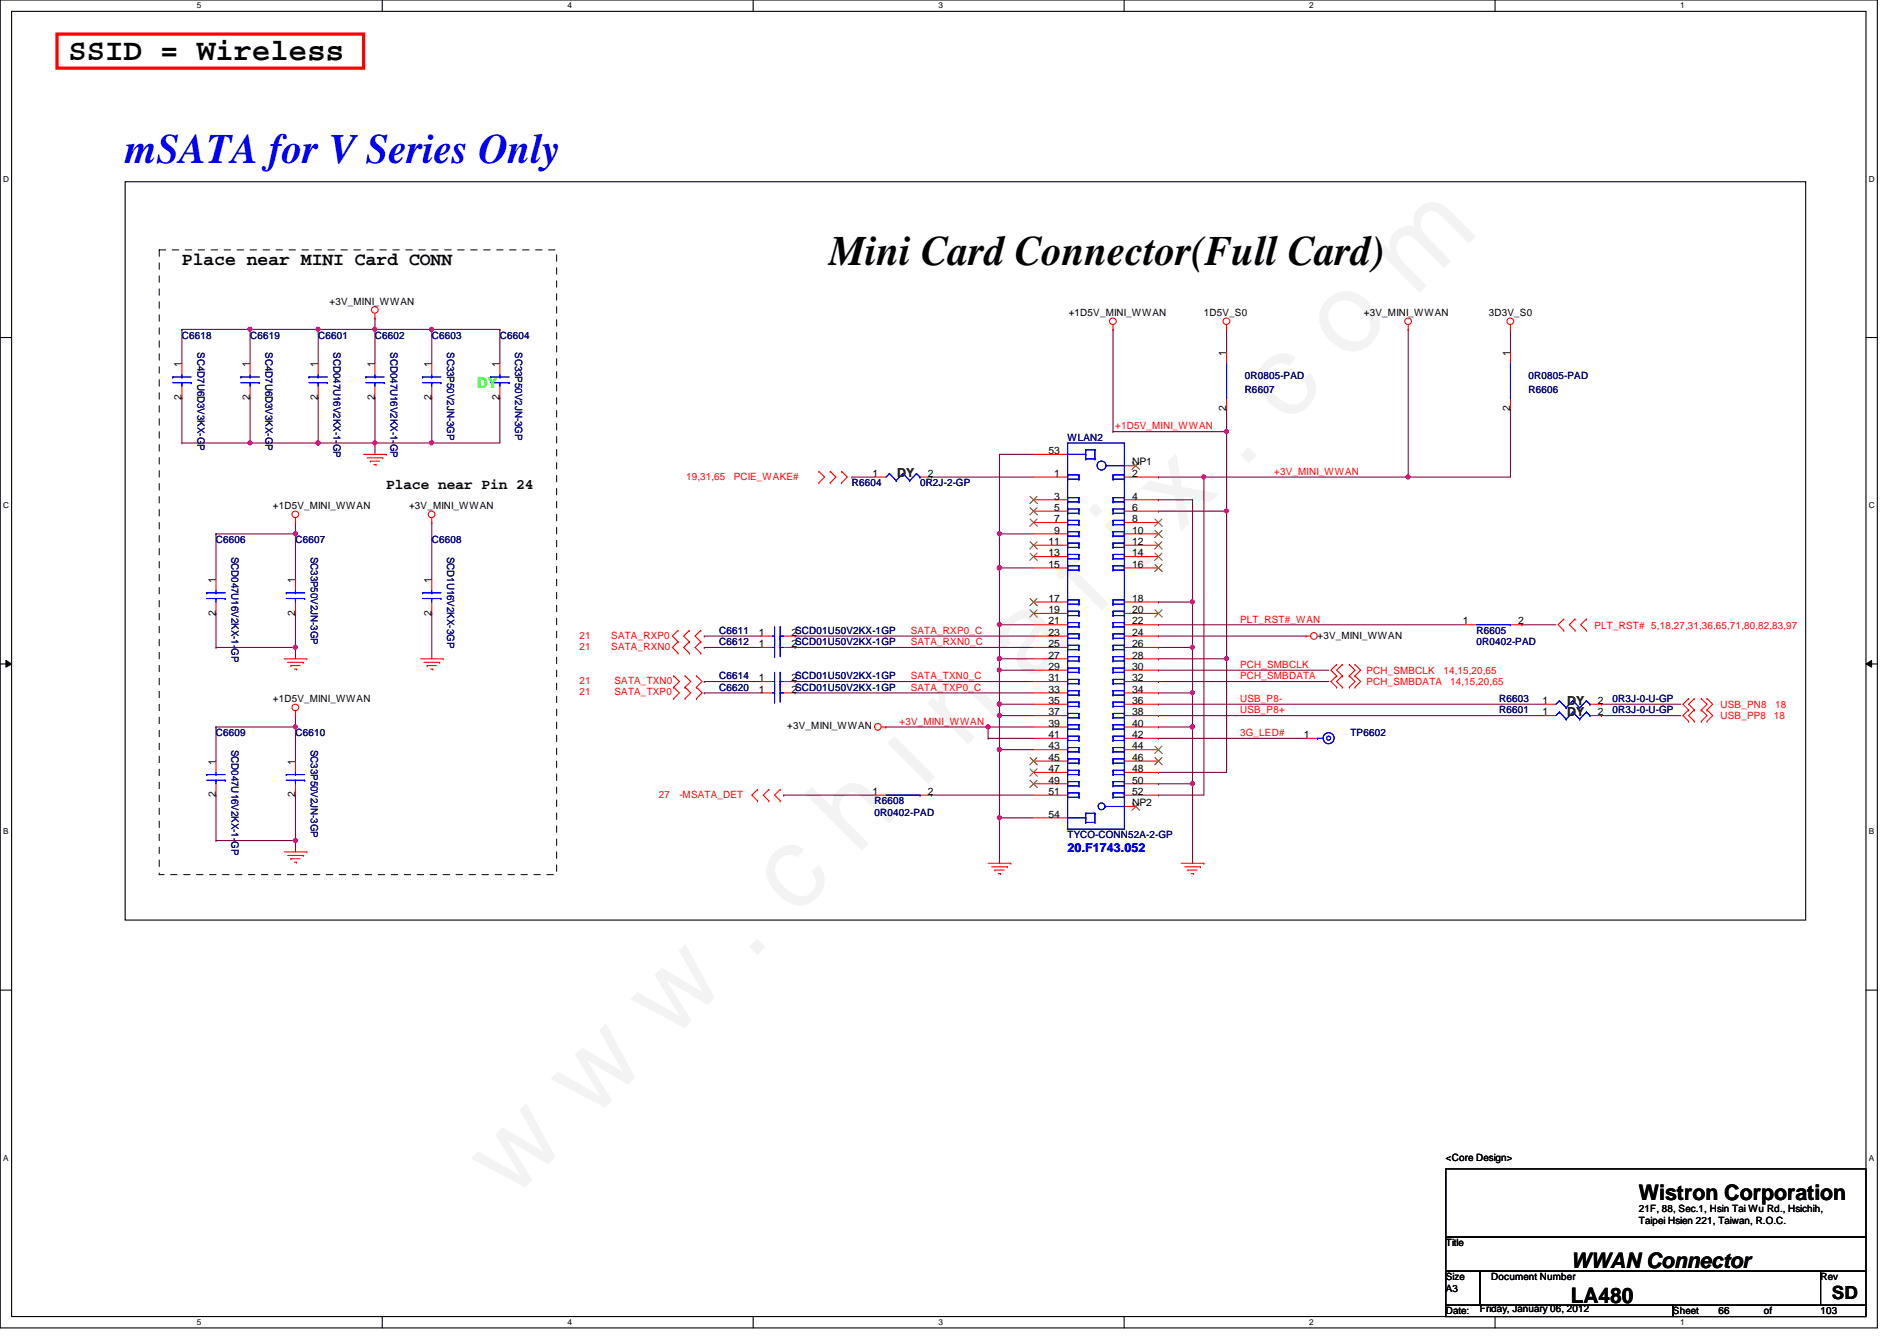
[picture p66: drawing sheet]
<svg xmlns="http://www.w3.org/2000/svg" width="297mm" height="210mm" viewBox="0 0 297 210" stroke-linecap="round" stroke-linejoin="round" font-family="sans-serif">
<defs><g id="words">
<text font-size="17.6" fill="#f0f" x="80.1" y="188" transform="rotate(-45 80.1 188)">w w w . c h i n a f i x . c o m</text>
<text font-size="6.6" fill="#00f" x="19.6" y="25.5">mSATA for V Series Only</text>
<text font-size="6.6" x="129.8" y="41.5">Mini Card Connector(Full Card)</text>
<text font-size="4.8" x="10.7" y="9.4">SSID = Wireless</text>
<g font-size="3.3">
<text x="256.6" y="187.9">Wistron Corporation</text>
<text x="246" y="203.9">LA480</text>
<text x="246" y="198.5">WWAN Connector</text>
</g>
<g font-size="2.8">
<text x="28.5" y="41.5">Place near MINI Card CONN</text>
<text x="286.8" y="203.4">SD</text>
</g>
<text font-size="2.3" fill="#0f0" x="74.7" y="60.8">DY</text>
<text font-size="2.3" x="60.5" y="76.5">Place near Pin 24</text>
<g font-size="1.9" fill="#008000">
<text x="140.5" y="74.7">DY</text>
<text x="245.4" y="110.3">DY</text>
<text x="245.4" y="112.1">DY</text>
</g>
<text font-size="1.9" fill="#00f" x="167.2" y="133.4">20.F1743.052</text>
<g font-size="1.6">
<text x="51.6" y="47.7">+3V_MINI_WWAN</text>
<text x="167.3" y="49.4">+1D5V_MINI_WWAN</text>
<text x="188.5" y="49.4">1D5V_S0</text>
<text x="213.6" y="49.4">+3V_MINI_WWAN</text>
<text x="233.1" y="49.4">3D3V_S0</text>
<text x="28.4" y="57.4" transform="rotate(-90 28.4 57.4)">1</text>
<text x="39.1" y="57.4" transform="rotate(-90 39.1 57.4)">1</text>
<text x="49.8" y="57.4" transform="rotate(-90 49.8 57.4)">1</text>
<text x="58.7" y="57.4" transform="rotate(-90 58.7 57.4)">1</text>
<text x="67.6" y="57.4" transform="rotate(-90 67.6 57.4)">1</text>
<text x="78.2" y="57.4" transform="rotate(-90 78.2 57.4)">1</text>
<text x="192" y="55.7" transform="rotate(-90 192 55.7)">1</text>
<text x="236.5" y="55.7" transform="rotate(-90 236.5 55.7)">1</text>
<text x="28.4" y="62.6" transform="rotate(-90 28.4 62.6)">2</text>
<text x="39.1" y="62.6" transform="rotate(-90 39.1 62.6)">2</text>
<text x="49.8" y="62.6" transform="rotate(-90 49.8 62.6)">2</text>
<text x="58.7" y="62.6" transform="rotate(-90 58.7 62.6)">2</text>
<text x="67.6" y="62.6" transform="rotate(-90 67.6 62.6)">2</text>
<text x="78.2" y="62.6" transform="rotate(-90 78.2 62.6)">2</text>
<text x="192" y="64.3" transform="rotate(-90 192 64.3)">2</text>
<text x="236.5" y="64.3" transform="rotate(-90 236.5 64.3)">2</text>
<text x="164.2" y="71.1">53</text>
<text x="136.6" y="74.6">1</text>
<text x="145.3" y="74.6">2</text>
<text x="165.1" y="74.6">1</text>
<text x="177.3" y="74.6">2</text>
<text x="177.3" y="72.9">NP1</text>
<text x="42.7" y="79.7">+1D5V_MINI_WWAN</text>
<text x="64" y="79.7">+3V_MINI_WWAN</text>
<text x="165.1" y="78.2">3</text>
<text x="165.1" y="80">5</text>
<text x="165.1" y="81.7">7</text>
<text x="165.1" y="83.5">9</text>
<text x="177.3" y="78.2">4</text>
<text x="177.3" y="80">6</text>
<text x="177.3" y="81.7">8</text>
<text x="177.3" y="83.5">10</text>
<text x="164.2" y="85.3">11</text>
<text x="164.2" y="87.1">13</text>
<text x="164.2" y="88.9">15</text>
<text x="177.3" y="85.3">12</text>
<text x="177.3" y="87.1">14</text>
<text x="177.3" y="88.9">16</text>
<text x="33.8" y="91.2" transform="rotate(-90 33.8 91.2)">1</text>
<text x="46.2" y="91.2" transform="rotate(-90 46.2 91.2)">1</text>
<text x="67.6" y="91.2" transform="rotate(-90 67.6 91.2)">1</text>
<text x="164.2" y="94.2">17</text>
<text x="164.2" y="96">19</text>
<text x="177.3" y="94.2">18</text>
<text x="177.3" y="96">20</text>
<text x="33.8" y="96.4" transform="rotate(-90 33.8 96.4)">2</text>
<text x="46.2" y="96.4" transform="rotate(-90 46.2 96.4)">2</text>
<text x="67.6" y="96.4" transform="rotate(-90 67.6 96.4)">2</text>
<text x="118.8" y="99.5">1</text>
<text x="118.8" y="101.3">1</text>
<text x="123.9" y="99.5">2SCD01U50V2KX-1GP</text>
<text x="123.9" y="101.3">2SCD01U50V2KX-1GP</text>
<text x="164.2" y="97.7">21</text>
<text x="164.2" y="99.5">23</text>
<text x="164.2" y="101.3">25</text>
<text x="177.3" y="97.7">22</text>
<text x="177.3" y="99.5">24</text>
<text x="177.3" y="101.3">26</text>
<text x="206.3" y="99.9">+3V_MINI_WWAN</text>
<text x="229.1" y="97.7">1</text>
<text x="237.7" y="97.7">2</text>
<text x="118.8" y="106.6">1</text>
<text x="123.9" y="106.6">2SCD01U50V2KX-1GP</text>
<text x="164.2" y="103.1">27</text>
<text x="164.2" y="104.9">29</text>
<text x="164.2" y="106.6">31</text>
<text x="177.3" y="103.1">28</text>
<text x="177.3" y="104.9">30</text>
<text x="177.3" y="106.6">32</text>
<text x="42.7" y="109.9">+1D5V_MINI_WWAN</text>
<text x="118.8" y="108.4">1</text>
<text x="123.9" y="108.4">2SCD01U50V2KX-1GP</text>
<text x="164.2" y="108.4">33</text>
<text x="164.2" y="110.2">35</text>
<text x="164.2" y="112">37</text>
<text x="164.2" y="113.7">39</text>
<text x="177.3" y="108.4">34</text>
<text x="177.3" y="110.2">36</text>
<text x="177.3" y="112">38</text>
<text x="177.3" y="113.7">40</text>
<text x="241.5" y="110.2">1</text>
<text x="241.5" y="112">1</text>
<text x="250.2" y="110.2">2</text>
<text x="250.2" y="112">2</text>
<text x="33.8" y="119.7" transform="rotate(-90 33.8 119.7)">1</text>
<text x="46.2" y="119.7" transform="rotate(-90 46.2 119.7)">1</text>
<text x="123.3" y="114.2">+3V_MINI_WWAN</text>
<text x="164.2" y="115.5">41</text>
<text x="164.2" y="117.3">43</text>
<text x="164.2" y="119.1">45</text>
<text x="177.3" y="115.5">42</text>
<text x="177.3" y="117.3">44</text>
<text x="177.3" y="119.1">46</text>
<text x="204.2" y="115.5">1</text>
<text x="33.8" y="124.8" transform="rotate(-90 33.8 124.8)">2</text>
<text x="46.2" y="124.8" transform="rotate(-90 46.2 124.8)">2</text>
<text x="136.6" y="124.4">1</text>
<text x="145.3" y="124.4">2</text>
<text x="164.2" y="120.9">47</text>
<text x="164.2" y="122.6">49</text>
<text x="164.2" y="124.4">51</text>
<text x="177.3" y="120.9">48</text>
<text x="177.3" y="122.6">50</text>
<text x="177.3" y="124.4">52</text>
<text x="164.2" y="128">54</text>
<text x="177.3" y="126.2">NP2</text>
<text x="226.4" y="181.7">&lt;Core Design&gt;</text>
<text x="256.6" y="189.7">21F, 88, Sec.1, Hsin Tai Wu Rd., Hsichih,</text>
<text x="256.6" y="191.6">Taipei Hsien 221, Taiwan, R.O.C.</text>
<text x="226.4" y="195.1">Title</text>
<text x="226.4" y="200.4">Size</text>
<text x="226.4" y="202.2">A3</text>
<text x="233.5" y="200.4">Document Number</text>
<text x="285.1" y="200.4">Rev</text>
<text x="226.4" y="205.7">Date:</text>
<text x="231.7" y="205.4">Friday, January 06, 2012</text>
<text x="262" y="205.7">Sheet</text>
<text x="269.1" y="205.7">66</text>
<text x="276.2" y="205.7">of</text>
<text x="285.1" y="205.7">103</text>
</g>
<g font-size="1.6" fill="#000080">
<text x="28.5" y="53">C6618</text>
<text x="39.2" y="53">C6619</text>
<text x="49.8" y="53">C6601</text>
<text x="58.7" y="53">C6602</text>
<text x="67.6" y="53">C6603</text>
<text x="78.3" y="53">C6604</text>
<text x="30.9" y="55.1" transform="rotate(90 30.9 55.1)">SC4D7U6D3V3KX-GP</text>
<text x="41.6" y="55.1" transform="rotate(90 41.6 55.1)">SC4D7U6D3V3KX-GP</text>
<text x="52.2" y="55.1" transform="rotate(90 52.2 55.1)">SCD047U16V2KX-1-GP</text>
<text x="61.1" y="55.1" transform="rotate(90 61.1 55.1)">SCD047U16V2KX-1-GP</text>
<text x="70" y="55.1" transform="rotate(90 70 55.1)">SC33P50V2JN-3GP</text>
<text x="80.7" y="55.1" transform="rotate(90 80.7 55.1)">SC33P50V2JN-3GP</text>
<text x="194.9" y="59.4">0R0805-PAD</text>
<text x="239.3" y="59.4">0R0805-PAD</text>
<text x="194.9" y="61.6">R6607</text>
<text x="239.3" y="61.6">R6606</text>
<text x="167.2" y="69">WLAN2</text>
<text x="133.4" y="76.1">R6604</text>
<text x="144.1" y="76.1">0R2J-2-GP</text>
<text x="33.8" y="85">C6606</text>
<text x="36.2" y="87.1" transform="rotate(90 36.2 87.1)">SCD047U16V2KX-1-GP</text>
<text x="46.3" y="85">C6607</text>
<text x="48.7" y="87.1" transform="rotate(90 48.7 87.1)">SC33P50V2JN-3GP</text>
<text x="67.6" y="85">C6608</text>
<text x="70" y="87.1" transform="rotate(90 70 87.1)">SCD1U16V2KX-3GP</text>
<text x="112.6" y="99.2">C6611</text>
<text x="112.6" y="101">C6612</text>
<text x="231.2" y="99.2">R6605</text>
<text x="231.2" y="101">0R0402-PAD</text>
<text x="112.6" y="106.3">C6614</text>
<text x="112.6" y="108.1">C6620</text>
<text x="234.7" y="109.9">R6603</text>
<text x="234.7" y="111.7">R6601</text>
<text x="252.5" y="109.9">0R3J-0-U-GP</text>
<text x="252.5" y="111.7">0R3J-0-U-GP</text>
<text x="33.8" y="115.2">C6609</text>
<text x="36.2" y="117.3" transform="rotate(90 36.2 117.3)">SCD047U16V2KX-1-GP</text>
<text x="46.3" y="115.2">C6610</text>
<text x="48.7" y="117.3" transform="rotate(90 48.7 117.3)">SC33P50V2JN-3GP</text>
<text x="211.5" y="115.2">TP6602</text>
<text x="136.9" y="125.9">R6608</text>
<text x="136.9" y="127.7">0R0402-PAD</text>
<text x="167.2" y="131.2">TYCO-CONN52A-2-GP</text>
</g>
<g font-size="1.6" fill="#f00">
<text x="174.6" y="67.2">+1D5V_MINI_WWAN</text>
<text x="107.4" y="75.1">19,31,65</text>
<text x="114.9" y="75.1">PCIE_WAKE#</text>
<text x="199.5" y="74.3">+3V_MINI_WWAN</text>
<text x="90.7" y="99.9">21</text>
<text x="90.7" y="101.7">21</text>
<text x="95.7" y="99.9">SATA_RXP0</text>
<text x="95.7" y="101.7">SATA_RXN0</text>
<text x="142.6" y="99.2">SATA_RXP0_C</text>
<text x="142.6" y="101">SATA_RXN0_C</text>
<text x="194.2" y="97.5">PLT_RST#_WAN</text>
<text x="249.7" y="98.5">PLT_RST# 5,18,27,31,36,65,71,80,82,83,97</text>
<text x="90.7" y="107.1">21</text>
<text x="96.2" y="107.1">SATA_TXN0</text>
<text x="142.6" y="106.3">SATA_TXN0_C</text>
<text x="194.2" y="104.6">PCH_SMBCLK</text>
<text x="194.2" y="106.3">PCH_SMBDATA</text>
<text x="213.9" y="105.5">PCH_SMBCLK</text>
<text x="213.9" y="107.2">PCH_SMBDATA</text>
<text x="226" y="105.5">14,15,20,65</text>
<text x="227.1" y="107.2">14,15,20,65</text>
<text x="90.7" y="108.8">21</text>
<text x="96.2" y="108.8">SATA_TXP0</text>
<text x="140.8" y="113.5">+3V_MINI_WWAN</text>
<text x="142.6" y="108.1">SATA_TXP0_C</text>
<text x="194.2" y="109.9">USB_P8-</text>
<text x="194.2" y="111.7">USB_P8+</text>
<text x="269.4" y="110.8">USB_PN8</text>
<text x="269.4" y="112.6">USB_PP8</text>
<text x="277.7" y="112.6">18</text>
<text x="278" y="110.8">18</text>
<text x="194.2" y="115.2">3G_LED#</text>
<text x="103.2" y="124.8">27</text>
<text x="106.4" y="124.8">-MSATA_DET</text>
</g>
<g font-size="1.3">
<text x="30.8" y="1.3">5</text>
<text x="88.9" y="1.3">4</text>
<text x="146.9" y="1.3">3</text>
<text x="205" y="1.3">2</text>
<text x="263.1" y="1.3">1</text>
<text x=".5" y="28.4">D</text>
<text x="292.6" y="28.4">D</text>
<text x=".5" y="79.5">C</text>
<text x="292.6" y="79.5">C</text>
<text x=".5" y="130.6">B</text>
<text x="292.6" y="130.6">B</text>
<text x=".5" y="181.7">A</text>
<text x="292.6" y="181.7">A</text>
<text x="30.8" y="207.4">5</text>
<text x="88.9" y="207.4">4</text>
<text x="146.9" y="207.4">3</text>
<text x="205" y="207.4">2</text>
<text x="263.1" y="207.4">1</text>
</g>
</g></defs>
<path d="M0 0h294v207.9h-294zM1.8 1.8h290.4v204.3h-290.4z" fill="none" stroke="#000" stroke-width=".17"/>
<g fill="#fff">
<path d="M30.8 .2h.7v1.4h-.7z"/>
<path d="M30.8 206.2h.7v1.4h-.7z"/>
</g>
<path d="M59.9 0v1.8M59.9 206.1v1.8" fill="none" stroke="#000" stroke-width=".17"/>
<g fill="#fff">
<path d="M88.9 .2h.6v1.4h-.6z"/>
<path d="M88.9 206.2h.6v1.4h-.6z"/>
</g>
<path d="M117.9 0v1.8M117.9 206.1v1.8" fill="none" stroke="#000" stroke-width=".17"/>
<g fill="#fff">
<path d="M146.9 .2h.7v1.4h-.7z"/>
<path d="M146.9 206.2h.7v1.4h-.7z"/>
</g>
<path d="M176 0v1.8M176 206.1v1.8" fill="none" stroke="#000" stroke-width=".17"/>
<g fill="#fff">
<path d="M205 .2h.7v1.4h-.7z"/>
<path d="M205 206.2h.7v1.4h-.7z"/>
</g>
<path d="M234.1 0v1.8M234.1 206.1v1.8" fill="none" stroke="#000" stroke-width=".17"/>
<g fill="#fff">
<path d="M263.1 .2h.7v1.4h-.7z"/>
<path d="M263.1 206.2h.7v1.4h-.7z"/>
<path d="M.5 27.3h.9v1.4h-.9z"/>
<path d="M292.6 27.3h.9v1.4h-.9z"/>
<path d="M.5 78.4h.9v1.4h-.9z"/>
<path d="M292.6 78.4h.9v1.4h-.9z"/>
</g>
<path d="M0 52.8h1.8M292.2 52.8h1.8" fill="none" stroke="#000" stroke-width=".17"/>
<g fill="#fff">
<path d="M.5 129.5h.8v1.4h-.8z"/>
<path d="M292.6 129.5h.9v1.4h-.9z"/>
</g>
<path d="M0 103.9h1.8M292.2 103.9h1.8" fill="none" stroke="#000" stroke-width=".17"/>
<path d="M.9 103.4l.9 .5-.9 .5zM292.2 103.9l.9-.5v1z" fill="#000"/>
<path d="M.9 103.4l.9 .5-.9 .5zM292.2 103.9l.9-.5v1z" fill="none" stroke="#000" stroke-width=".16"/>
<g fill="#fff">
<path d="M.5 180.5h.8v1.4h-.8z"/>
<path d="M292.6 180.5h.9v1.4h-.9z"/>
</g>
<path d="M0 155h1.8M292.2 155h1.8" fill="none" stroke="#000" stroke-width=".17"/>
<path d="M58.7 51.6h.1M58.7 51.6h8.9" fill="none" stroke="#800040" stroke-width=".17"/>
<circle cx="58.7" cy="51.5" r=".32" fill="#f0f"/>
<circle cx="58.7" cy="51.5" r=".32" fill="none" stroke="#f0f" stroke-width=".17"/>
<path d="M49.8 51.6h.1M49.8 51.6v5.3M49.8 51.6h8.9" fill="none" stroke="#800040" stroke-width=".17"/>
<circle cx="49.8" cy="51.5" r=".32" fill="#f0f"/>
<circle cx="49.8" cy="51.5" r=".32" fill="none" stroke="#f0f" stroke-width=".17"/>
<path d="M58.7 51.6h.1M58.7 51.6v5.3" fill="none" stroke="#800040" stroke-width=".17"/>
<circle cx="67.6" cy="51.5" r=".32" fill="#f0f"/>
<circle cx="67.6" cy="51.5" r=".32" fill="none" stroke="#f0f" stroke-width=".17"/>
<path d="M39.2 51.6h.1M39.2 51.6h10.6M49.8 62.2h.1M49.8 62.2v7.1" fill="none" stroke="#800040" stroke-width=".17"/>
<circle cx="39.1" cy="51.5" r=".32" fill="#f0f"/>
<circle cx="39.1" cy="51.5" r=".32" fill="none" stroke="#f0f" stroke-width=".17"/>
<path d="M58.7 69.3h.1M58.7 69.3v1.8M58.7 69.3h8.9" fill="none" stroke="#800040" stroke-width=".17"/>
<circle cx="67.6" cy="69.3" r=".32" fill="#f0f"/>
<circle cx="67.6" cy="69.3" r=".32" fill="none" stroke="#f0f" stroke-width=".17"/>
<circle cx="58.7" cy="69.3" r=".32" fill="#f0f"/>
<circle cx="58.7" cy="69.3" r=".32" fill="none" stroke="#f0f" stroke-width=".17"/>
<path d="M33.8 113.8h.1M33.8 113.8h12.5M46.3 113.8h.1M46.3 113.8v5.3" fill="none" stroke="#800040" stroke-width=".17"/>
<circle cx="46.2" cy="113.8" r=".32" fill="#f0f"/>
<circle cx="46.2" cy="113.8" r=".32" fill="none" stroke="#f0f" stroke-width=".17"/>
<path d="M33.8 113.8h.1M33.8 113.8v5.3M33.8 124.5h.1M33.8 131.6h.1M33.8 124.5v7.1M33.8 131.6h12.5M46.3 131.6h.1M46.3 131.6v1.7" fill="none" stroke="#800040" stroke-width=".17"/>
<circle cx="46.2" cy="131.5" r=".32" fill="#f0f"/>
<circle cx="46.2" cy="131.5" r=".32" fill="none" stroke="#f0f" stroke-width=".17"/>
<g fill="none" stroke="#800040" stroke-width=".17">
<path d="M58.7 49.8h.1M58.7 49.8v1.8M188.5 74.7v49.8M33.8 83.6h.1M33.8 83.6h12.5M46.3 83.6h.1M46.3 83.6v7.1M46.3 112h.1M46.3 112v1.8M181.4 110.2h60.4M181.4 112h60.4M46.3 124.5h.1"/>
<path d="M46.3 124.5v7.1"/>
</g>
<circle cx="46.2" cy="83.5" r=".32" fill="#f0f"/>
<circle cx="46.2" cy="83.5" r=".32" fill="none" stroke="#f0f" stroke-width=".17"/>
<path d="M33.8 83.6h.1M33.8 96h.1M33.8 83.6v7.1M33.8 96v5.3M33.8 101.3h.1M33.8 101.3h12.5M46.3 101.3h.1M46.3 101.3v1.8" fill="none" stroke="#800040" stroke-width=".17"/>
<circle cx="46.2" cy="101.3" r=".32" fill="#f0f"/>
<circle cx="46.2" cy="101.3" r=".32" fill="none" stroke="#f0f" stroke-width=".17"/>
<g fill="none" stroke="#800040" stroke-width=".17">
<path d="M28.5 51.6h.1M28.5 51.6v5.3M28.5 51.6h10.7M39.2 51.6h.1M39.2 51.6v5.3M28.5 62.2h.1M28.5 62.2v7.1M39.2 62.2h.1M39.2 69.3h.1M39.2 62.2v7.1M39.2 69.3h10.6M46.3 81.8h.1"/>
<path d="M46.3 96h.1M46.3 81.8v1.8M46.3 96v5.3M124.5 99.6h37.3M181.4 97.8h48M238.3 97.8h.1M238.3 97.8h5.3M124.5 101.3h37.3M250.7 110.2h.1M250.7 112h.1M250.7 110.2h12.5M250.7 112h12.5"/>
</g>
<circle cx="49.8" cy="69.3" r=".32" fill="#f0f"/>
<circle cx="49.8" cy="69.3" r=".32" fill="none" stroke="#f0f" stroke-width=".17"/>
<circle cx="39.1" cy="69.3" r=".32" fill="#f0f"/>
<circle cx="39.1" cy="69.3" r=".32" fill="none" stroke="#f0f" stroke-width=".17"/>
<path d="M49.8 69.3h.1M49.8 69.3h8.9" fill="none" stroke="#800040" stroke-width=".17"/>
<circle cx="49.8" cy="69.3" r=".32" fill="#f0f"/>
<circle cx="49.8" cy="69.3" r=".32" fill="none" stroke="#f0f" stroke-width=".17"/>
<path d="M28.5 69.3h.1M28.5 69.3h10.7M58.7 62.2h.1M58.7 62.2v7.1M188.5 74.7h32M124.5 106.7h37.3M124.5 108.5h37.3" fill="none" stroke="#800040" stroke-width=".17"/>
<g fill="none" stroke="#f00" stroke-width=".17">
<path d="M28.5 56.9v1.8M39.2 56.9v1.8M49.8 56.9v1.8M58.7 49.8h.1M58.7 49.1v.7M58.7 56.9v1.8M28.5 60.5v1.7M39.2 60.5v1.7M49.8 60.5v1.7M56.9 71.1h3.6M57.5 71.7h2.4M58 72.2h.1"/>
<path d="M58 72.2h1.4M58.5 72.7h.4M58.7 60.5v1.7M58.9 72.7h.1M59.9 71.7h.1M60.5 71.1h.1M33.8 90.7v1.8M33.8 94.2v1.8M46.3 81.8h.1M46.3 81.1v.7M46.3 90.7v1.8M46.3 94.2v1.8"/>
<path d="M236.5 97.8h1.8M244.9 98.7h.1M244.9 96.9h.1M244.9 96.9l-.9 .9 .9 .9M246.6 96.9h.1M246.6 98.7h.1M246.6 96.9l-.9 .9 .9 .9M248.4 98.7h.1M248.4 96.9h.1M248.4 96.9l-.9 .9 .9 .9M33.8 119.1v1.8M44.5 103.1h3.5"/>
<path d="M45 103.7h2.5M45.5 104.2h.1M45.5 104.2h1.5M46.1 104.7h.3M46.3 112h.1M46.3 111.3v.7M46.3 119.1v1.8M46.4 104.7h.1M47.5 103.7h.1M48 103.1h.1M65.8 103.1h3.6M66.4 103.7h2.4"/>
<path d="M66.9 104.2h.1M66.9 104.2h1.4M67.4 104.7h.4M241.8 110.2h1.8M241.8 112h1.8M249 110.2h1.7M249 112h1.7M264.4 111.1h.1M264.4 109.3h.1M264.4 112.9h.1M264.4 109.3l-.9 .9 .9 .9M264.4 111.1l-.9 .9 .9 .9"/>
<path d="M265.3 111.1h.1M265.3 109.3h.1M265.3 112.9h.1M265.3 109.3l-.9 .9 .9 .9M265.3 111.1l-.9 .9 .9 .9M266.4 109.3h.1M266.4 111.1h.1M266.4 112.9h.1M266.4 109.3l.9 .9-.9 .9M266.4 111.1l.9 .9-.9 .9M267.3 111.1h.1M267.3 109.3h.1"/>
<path d="M267.3 112.9h.1M267.3 109.3l.9 .9-.9 .9M267.3 111.1l.9 .9-.9 .9M33.8 122.7v1.8M44.5 133.3h3.5M45 133.9h2.5M45.5 134.4h.1M45.5 134.4h1.5M46.1 135h.3M46.3 122.7v1.8M46.4 135h.1M47.5 133.9h.1"/>
<path d="M48 133.3h.1"/>
<circle cx="58.7" cy="48.5" r=".52"/>
<circle cx="46.3" cy="80.5" r=".52"/>
<circle cx="67.6" cy="80.5" r=".52"/>
<circle cx="46.3" cy="110.7" r=".52"/>
</g>
<path d="M19.6 28.4h263.1v115.6h-263.1zM226.4 183h65.8v10.6h-65.8zM226.4 193.6h65.8v5.4h-65.8zM226.4 199h5.3v5.3h-5.3zM231.7 199h53.4v5.3h-53.4zM285.1 199h7.1v5.3h-7.1zM226.4 204.3h35.6v1.8h-35.6zM262 204.3h30.2v1.8h-30.2z" fill="none" stroke="#000" stroke-width=".17"/>
<path d="M8.9 5.3h48v5.4h-48z" fill="none" stroke="#f00" stroke-width=".51"/>
<path d="M24.9 39.1h62.3v97.8h-62.3z" fill="none" stroke="#000" stroke-width=".16" stroke-dasharray="1 1 1 1 1 1 1 1"/>
<g fill="none" stroke="#00f" stroke-width=".17">
<path d="M27 59h.1M27 59h2.9M27 59.9h2.9M28.5 59h.1M28.5 59.9h.1M28.5 58.7v.3M28.5 59.9v.6M29.9 59.9h.1M37.7 59h.1M37.7 59h2.9M37.7 59.9h2.9M39.2 59h.1"/>
<path d="M39.2 59.9h.1M39.2 58.7v.3M39.2 59.9v.6M40.6 59.9h.1M48.4 59h.1M48.4 59h2.9M48.4 59.9h2.9M49.8 59h.1M49.8 59.9h.1M49.8 58.7v.3M49.8 59.9v.6M51.3 59.9h.1"/>
<path d="M57.3 59h.1M57.3 59h2.9M57.3 59.9h2.9M58.7 59h.1M58.7 59.9h.1M58.7 58.7v.3M58.7 59.9v.6M60.2 59.9h.1M66.2 59h.1M66.2 59h2.8M66.2 59.9h2.8M167.2 69.3h8.9v60.5h-8.9z"/>
<path d="M32.4 92.8h.1M32.4 92.8h2.9M32.4 93.7h2.9M33.8 92.8h.1M33.8 93.7h.1M33.8 92.5v.3M33.8 93.7v.5M35.3 93.7h.1M44.8 92.8h.1M44.8 92.8h2.9M44.8 93.7h2.9M46.3 92.8h.1"/>
<path d="M46.3 93.7h.1M46.3 92.5v.3M46.3 93.7v.5M47.7 93.7h.1M66.2 92.8h.1M66.2 92.8h2.8M66.2 93.7h2.8M244.2 109.7h.1M244.2 111.5h.1M244.2 109.7l-.6 .5M244.2 109.7l1 1.1M244.2 111.5l-.6 .5"/>
<path d="M244.2 111.5l1 1.1M245.2 110.8h.1M245.2 112.6h.1M246.3 109.7h.1M246.3 111.5h.1M246.3 109.7l-1.1 1.1M246.3 109.7l1.1 1.1M246.3 111.5l-1.1 1.1M246.3 111.5l1.1 1.1M247.4 110.8h.1M247.4 112.6h.1M248.4 109.7h.1"/>
<path d="M248.4 111.5h.1M248.4 109.7l-1 1.1M248.4 109.7l.6 .5M248.4 111.5l-1 1.1M248.4 111.5l.6 .5M249 110.2h.1M249 112h.1M32.4 121.2h.1M32.4 121.2h2.9M32.4 122.1h2.9M33.8 121.2h.1M33.8 122.1h.1"/>
<path d="M33.8 120.9v.3M33.8 122.1v.6M35.3 122.1h.1M44.8 121.2h.1M44.8 121.2h2.9M44.8 122.1h2.9M46.3 121.2h.1M46.3 122.1h.1M46.3 120.9v.3M46.3 122.1v.6M47.7 122.1h.1"/>
</g>
<circle cx="58.7" cy="51.5" r=".32" fill="#f0f"/>
<circle cx="58.7" cy="51.5" r=".32" fill="none" stroke="#f0f" stroke-width=".17"/>
<circle cx="49.8" cy="51.5" r=".32" fill="#f0f"/>
<circle cx="49.8" cy="51.5" r=".32" fill="none" stroke="#f0f" stroke-width=".17"/>
<circle cx="67.6" cy="51.5" r=".32" fill="#f0f"/>
<circle cx="67.6" cy="51.5" r=".32" fill="none" stroke="#f0f" stroke-width=".17"/>
<circle cx="39.1" cy="51.5" r=".32" fill="#f0f"/>
<circle cx="39.1" cy="51.5" r=".32" fill="none" stroke="#f0f" stroke-width=".17"/>
<circle cx="67.6" cy="69.3" r=".32" fill="#f0f"/>
<circle cx="67.6" cy="69.3" r=".32" fill="none" stroke="#f0f" stroke-width=".17"/>
<circle cx="58.7" cy="69.3" r=".32" fill="#f0f"/>
<circle cx="58.7" cy="69.3" r=".32" fill="none" stroke="#f0f" stroke-width=".17"/>
<circle cx="46.2" cy="113.8" r=".32" fill="#f0f"/>
<circle cx="46.2" cy="113.8" r=".32" fill="none" stroke="#f0f" stroke-width=".17"/>
<circle cx="46.2" cy="131.5" r=".32" fill="#f0f"/>
<circle cx="46.2" cy="131.5" r=".32" fill="none" stroke="#f0f" stroke-width=".17"/>
<circle cx="46.2" cy="83.5" r=".32" fill="#f0f"/>
<circle cx="46.2" cy="83.5" r=".32" fill="none" stroke="#f0f" stroke-width=".17"/>
<circle cx="46.2" cy="101.3" r=".32" fill="#f0f"/>
<circle cx="46.2" cy="101.3" r=".32" fill="none" stroke="#f0f" stroke-width=".17"/>
<circle cx="49.8" cy="69.3" r=".32" fill="#f0f"/>
<circle cx="49.8" cy="69.3" r=".32" fill="none" stroke="#f0f" stroke-width=".17"/>
<circle cx="39.1" cy="69.3" r=".32" fill="#f0f"/>
<circle cx="39.1" cy="69.3" r=".32" fill="none" stroke="#f0f" stroke-width=".17"/>
<circle cx="49.8" cy="69.3" r=".32" fill="#f0f"/>
<circle cx="49.8" cy="69.3" r=".32" fill="none" stroke="#f0f" stroke-width=".17"/>
<use href="#words"/>
</svg>
